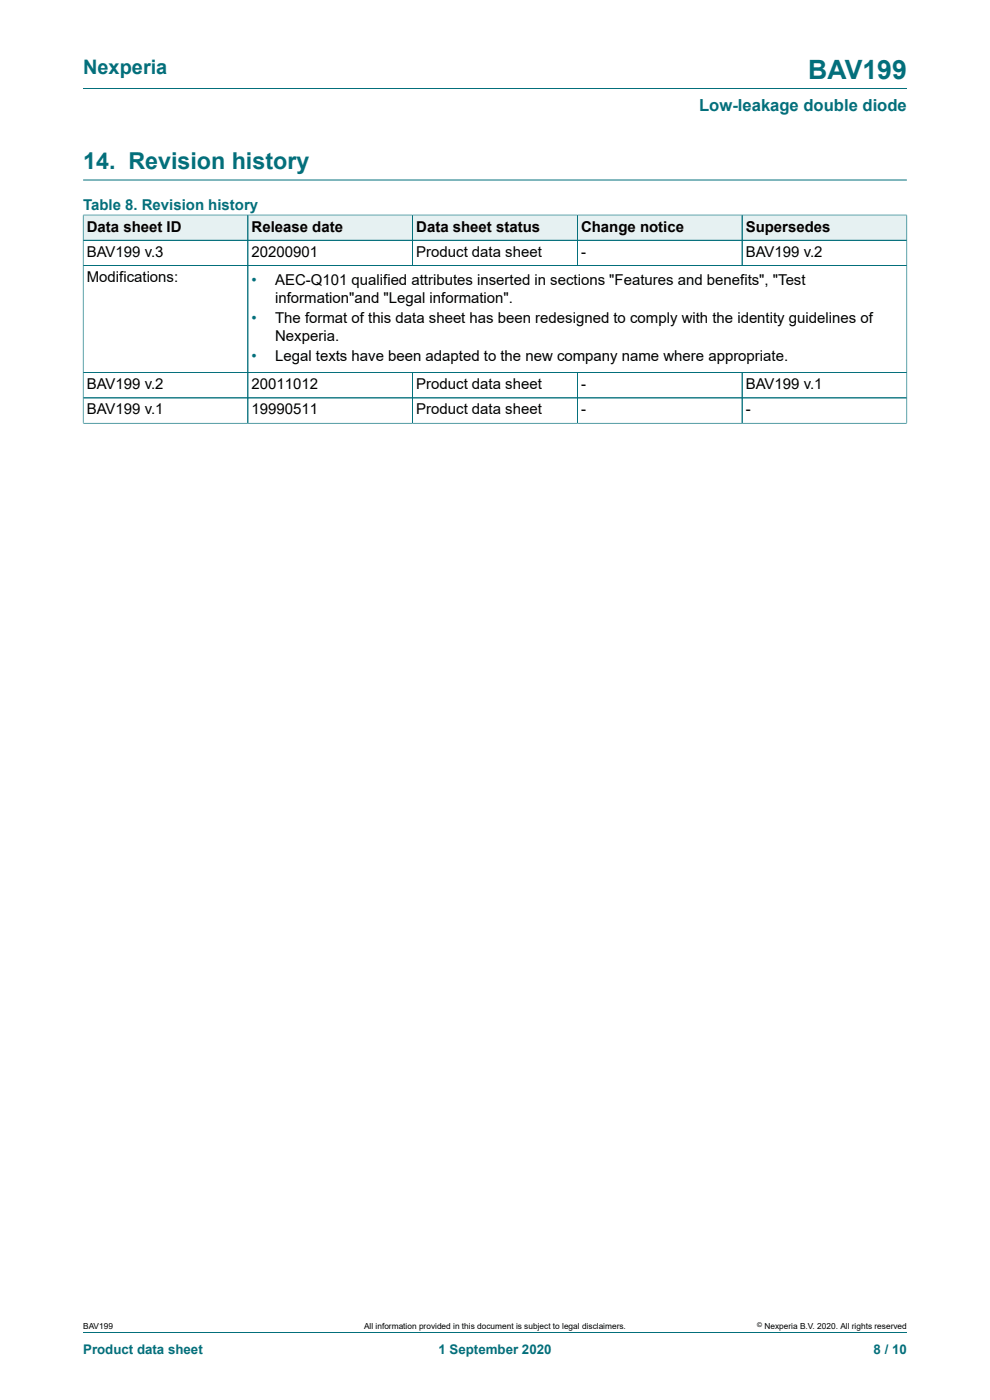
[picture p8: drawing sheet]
<svg xmlns="http://www.w3.org/2000/svg" width="210mm" height="297mm" viewBox="0 0 210 297" stroke-linecap="round" stroke-linejoin="round" font-family="sans-serif">
<defs><g id="words">
<text font-size="5.6" fill="#036f7b" x="171.5" y="16.8">BAV199</text>
<text font-size="4.9" fill="#036f7b" x="17.6" y="35.9">14. Revision history</text>
<text font-size="4.2" fill="#036f7b" x="17.6" y="15.6">Nexperia</text>
<text font-size="3.5" fill="#036f7b" x="148.3" y="23.7">Low-leakage double diode</text>
<g font-size="3.2" fill="#036f7b">
<text x="17.6" y="44.5">Table 8. Revision history</text>
<text x="53.4" y="60.4">•</text>
<text x="53.4" y="68.5">•</text>
<text x="53.4" y="76.7">•</text>
</g>
<g font-size="3.2">
<text x="18.4" y="49.1">Data sheet ID</text>
<text x="53.4" y="49.1">Release date</text>
<text x="88.3" y="49.1">Data sheet status</text>
<text x="123.2" y="49.1">Change notice</text>
<text x="158.2" y="49.1">Supersedes</text>
<text x="18.4" y="54.5">BAV199 v.3</text>
<text x="18.4" y="59.8">Modifications:</text>
<text x="53.4" y="54.5">20200901</text>
<text x="88.3" y="54.5">Product data sheet</text>
<text x="123.2" y="54.5">-</text>
<text x="158.2" y="54.5">BAV199 v.2</text>
<text x="58.4" y="60.4">AEC-Q101 qualified attributes inserted in sections &quot;Features and benefits&quot;, &quot;Test</text>
<text x="58.4" y="64.2">information&quot;and &quot;Legal information&quot;.</text>
<text x="58.4" y="68.5">The format of this data sheet has been redesigned to comply with the identity guidelines of</text>
<text x="58.4" y="72.3">Nexperia.</text>
<text x="58.4" y="76.7">Legal texts have been adapted to the new company name where appropriate.</text>
<text x="18.4" y="82.6">BAV199 v.2</text>
<text x="53.4" y="82.6">20011012</text>
<text x="88.3" y="82.6">Product data sheet</text>
<text x="123.2" y="82.6">-</text>
<text x="158.2" y="82.6">BAV199 v.1</text>
<text x="18.4" y="87.9">BAV199 v.1</text>
<text x="53.4" y="87.9">19990511</text>
<text x="88.3" y="87.9">Product data sheet</text>
<text x="123.2" y="87.9">-</text>
<text x="158.2" y="87.9">-</text>
</g>
<g font-size="2.8" fill="#036f7b">
<text x="17.6" y="287.2">Product data sheet</text>
<text x="93" y="287.2">1 September 2020</text>
<text x="185.3" y="287.2">8 / 10</text>
</g>
<g font-size="1.8">
<text x="17.6" y="282">BAV199</text>
<text x="77.2" y="282">All information provided in this document is subject to legal disclaimers.</text>
<text x="162.2" y="282">Nexperia B.V. 2020. All rights reserved</text>
</g>
<text font-size="1.4" x="160.6" y="281.6">©</text>
</g></defs>
<path d="M17.6 18.8h174.8M17.6 38.2h174.8" fill="none" stroke="#036f7b" stroke-width=".21"/>
<path d="M17.7 45.7h34.8v5.2h-34.8z" fill="#e6f1f2"/>
<path d="M17.6 45.5v5.5h35v-5.4h-35" fill="none" stroke="#036f7b" stroke-width=".21"/>
<path d="M52.7 45.7h34.8v5.2h-34.8z" fill="#e6f1f2"/>
<path d="M52.6 45.6h34.9v5.4h-34.9z" fill="none" stroke="#036f7b" stroke-width=".21"/>
<path d="M87.6 45.7h34.8v5.2h-34.8z" fill="#e6f1f2"/>
<path d="M87.5 45.6h35v5.4h-35z" fill="none" stroke="#036f7b" stroke-width=".21"/>
<path d="M122.5 45.7h34.8v5.2h-34.8z" fill="#e6f1f2"/>
<path d="M122.5 45.6h34.9v5.4h-34.9z" fill="none" stroke="#036f7b" stroke-width=".21"/>
<path d="M157.5 45.7h34.8v5.2h-34.8z" fill="#e6f1f2"/>
<g fill="none" stroke="#036f7b" stroke-width=".21">
<path d="M17.6 56.3h174.8M17.6 51h174.8M17.6 45.7v44.2M17.7 45.6h174.7M52.6 45.7v44.1M87.5 45.7v10.6M122.5 45.7v10.6M157.4 45.6v10.7M192.4 45.5v44.4M17.6 79.1h174.8M87.5 79.1v10.7M122.5 79.1v10.7"/>
<path d="M157.4 79.1v10.7M17.6 89.8h174.8M17.6 84.4h174.8M17.6 282.6h174.8"/>
</g>
<use href="#words"/>
</svg>
